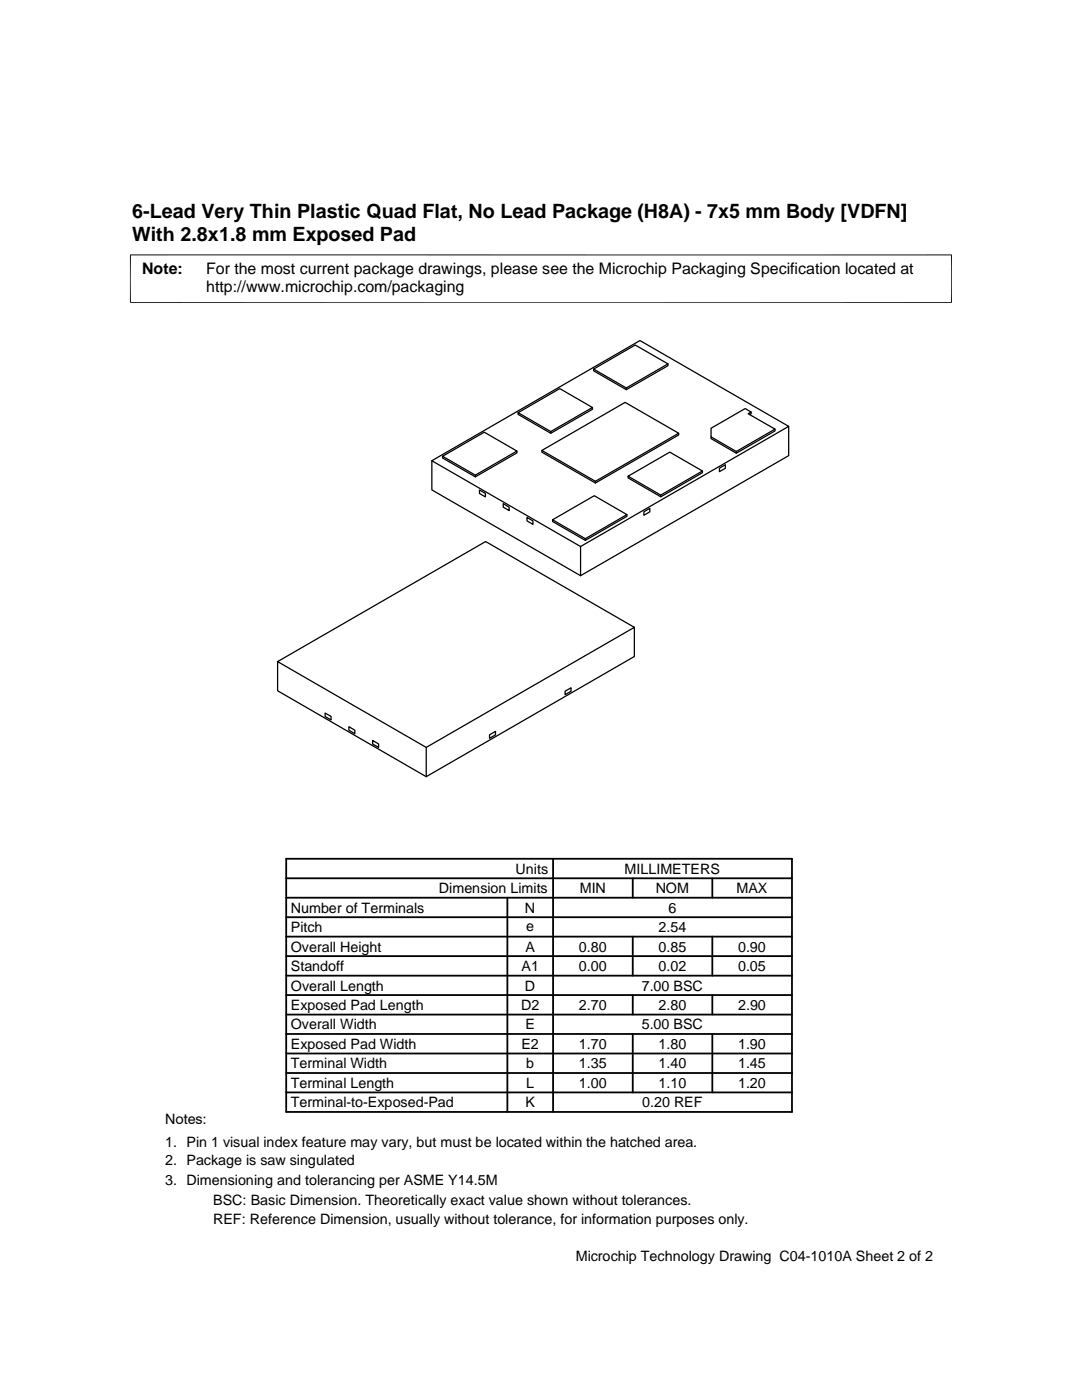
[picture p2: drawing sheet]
<svg xmlns="http://www.w3.org/2000/svg" width="216mm" height="279mm" viewBox="0 0 216 279" stroke-linecap="round" stroke-linejoin="round" font-family="sans-serif">
<defs><g id="words">
<g font-size="3.9">
<text x="26.4" y="43.5">6-Lead Very Thin Plastic Quad Flat, No Lead Package (H8A) - 7x5 mm Body [VDFN]</text>
<text x="26.4" y="48">With 2.8x1.8 mm Exposed Pad</text>
</g>
<g font-size="3.2">
<text x="28.4" y="54.6">Note:</text>
<text x="41.1" y="54.6">For the most current package drawings, please see the Microchip Packaging Specification located at</text>
<text x="41.1" y="58.3">http://www.microchip.com/packaging</text>
</g>
<g font-size="2.9">
<text x="87.6" y="178.2">Dimension Limits</text>
<text x="102.9" y="174.4">Units</text>
<text x="115.7" y="178.2">MIN</text>
<text x="124.6" y="174.4">MILLIMETERS</text>
<text x="130.8" y="178.2">NOM</text>
<text x="147" y="178.2">MAX</text>
<text x="58" y="182.1">Number of Terminals</text>
<text x="104.8" y="182.1">N</text>
<text x="105" y="185.7">e</text>
<text x="133.4" y="182.1">6</text>
<text x="58" y="189.9">Overall Height</text>
<text x="58" y="186">Pitch</text>
<text x="104.8" y="189.9">A</text>
<text x="115.5" y="189.9">0.80</text>
<text x="131.4" y="186">2.54</text>
<text x="131.4" y="189.9">0.85</text>
<text x="147.3" y="189.9">0.90</text>
<text x="58" y="193.8">Standoff</text>
<text x="58" y="197.7">Overall Length</text>
<text x="104.1" y="193.8">A1</text>
<text x="104.8" y="197.7">D</text>
<text x="115.5" y="193.8">0.00</text>
<text x="128" y="197.7">7.00 BSC</text>
<text x="131.4" y="193.8">0.02</text>
<text x="147.3" y="193.8">0.05</text>
<text x="58" y="201.6">Exposed Pad Length</text>
<text x="104" y="201.6">D2</text>
<text x="115.5" y="201.6">2.70</text>
<text x="131.4" y="201.6">2.80</text>
<text x="147.3" y="201.6">2.90</text>
<text x="58" y="205.4">Overall Width</text>
<text x="58" y="209.3">Exposed Pad Width</text>
<text x="104" y="209.3">E2</text>
<text x="104.8" y="205.4">E</text>
<text x="115.5" y="209.3">1.70</text>
<text x="128" y="205.4">5.00 BSC</text>
<text x="131.4" y="209.3">1.80</text>
<text x="147.3" y="209.3">1.90</text>
<text x="58" y="213.2">Terminal Width</text>
<text x="105" y="213.2">b</text>
<text x="115.5" y="213.2">1.35</text>
<text x="131.4" y="213.2">1.40</text>
<text x="147.3" y="213.2">1.45</text>
<text x="58" y="217.1">Terminal Length</text>
<text x="58" y="221">Terminal-to-Exposed-Pad</text>
<text x="104.8" y="221">K</text>
<text x="105" y="217.1">L</text>
<text x="115.5" y="217.1">1.00</text>
<text x="128.1" y="221">0.20 REF</text>
<text x="131.4" y="217.1">1.10</text>
<text x="147.3" y="217.1">1.20</text>
<text x="32.9" y="224.3">Notes:</text>
<text x="32.9" y="228.9">1. Pin 1 visual index feature may vary, but must be located within the hatched area.</text>
<text x="32.9" y="232.6">2. Package is saw singulated</text>
<text x="32.9" y="236.5">3. Dimensioning and tolerancing per ASME Y14.5M</text>
<text x="42.5" y="244.3">REF: Reference Dimension, usually without tolerance, for information purposes only.</text>
<text x="42.5" y="240.6">BSC: Basic Dimension. Theoretically exact value shown without tolerances.</text>
<text x="114.9" y="251.7">Microchip Technology Drawing C04-1010A Sheet 2 of 2</text>
</g>
</g></defs>
<g fill="none" stroke="#000" stroke-width=".25">
<path d="M118.4 73.7l8.3-4.8 6.6 3.7-8.3 4.8zM125 77.4v.4M133.3 72.6v.4l-8.3 4.8-6.6-3.8v-.3M86.2 91.9l41.5-23.9 29.7 17.1-41.6 24zM88.3 91.1l8.3-4.8 6.5 3.7-8.3 4.8zM94.8 94.8v.4M95.7 97.8l1.2 .7v.7l-1.2-.7zM103.1 90v.4l-8.3 4.8-6.5-3.8v-.3M103.4 82.4l8.3-4.8 6.5 3.7-8.3 4.8zM108.1 89.9l16.6-9.6 10.7 6.2-16.6 9.6zM109.9 86.1v.4M118.2 81.3v.4l-8.3 4.8-6.5-3.8v-.3"/>
<path d="M118.8 96.1v.3M125.3 95l8.3-4.8 6.6 3.8-8.4 4.8zM131.8 98.8v.3M135.4 86.5v.3l-16.6 9.6-10.7-6.2v-.3M140.2 94v.3l-8.4 4.8-6.5-3.7v-.4M141.9 85.5l6.8-4 1.2 .7-.6 .4 5.3 3-7.7 4.5-5-2.9zM143.6 93.4l1.1-.6v.7l-1.1 .6zM146.9 90.1v.3M149.9 82.2v.4l-.3 .1M154.6 85.6v.4l-7.7 4.4-5-2.9v-.3M157.4 85.1v5.8l-41.6 24-29.6-17.1v-5.9M100.4 100.5l1.2 .7v.7l-1.2-.7z"/>
<path d="M105.2 103.3l1.1 .6v.7l-1.1-.7zM110.3 103.7l8.3-4.8 6.5 3.8-8.3 4.8zM115.8 109.1v5.8M116.8 107.5v.3M125.1 102.7v.3l-8.3 4.8-6.5-3.7v-.4M128.5 102.1l1.2-.6v.7l-1.2 .6zM112.8 137.9l1.1-.6v.7l-1.1 .6zM126.6 125.2l-29.7-17.1-41.5 23.9 29.6 17.2 41.6-24v5.8l-41.6 24-29.6-17.1v-5.9M64.9 142.3l1.2 .7v.7l-1.2-.7zM69.6 145l1.2 .7v.7l-1.2-.7zM74.4 147.8l1.1 .7v.7l-1.1-.7zM85 149.2v5.8"/>
<path d="M97.7 146.6l1.2-.6v.7l-1.2 .6z"/>
</g>
<g fill="none" stroke="#000" stroke-width=".36">
<path d="M57.1 179.2h100.9M57.1 175.3h100.9M57.1 171.4h100.9v50.5h-100.9zM101.2 179.2v42.7M110.4 171.4v50.5M126.3 175.3v3.9M142.1 175.3v3.9M57.1 190.8h100.9M57.1 186.9h100.9M57.1 183h100.9M57.1 198.6h100.9M57.1 194.7h100.9"/>
<path d="M126.3 186.9v7.8M126.3 198.6v3.9M142.1 186.9v7.8M142.1 198.6v3.9M57.1 214.1h100.9M57.1 206.4h100.9M57.1 202.5h100.9M57.1 210.2h100.9M57.1 218h100.9M126.3 206.4v11.6M142.1 206.4v11.6"/>
</g>
<path d="M26 50.8v9.7M189.9 50.8v9.7M189.9 50.9h-164M25.9 60.4h164" fill="none" stroke="#000" stroke-width=".2"/>
<use href="#words"/>
</svg>
